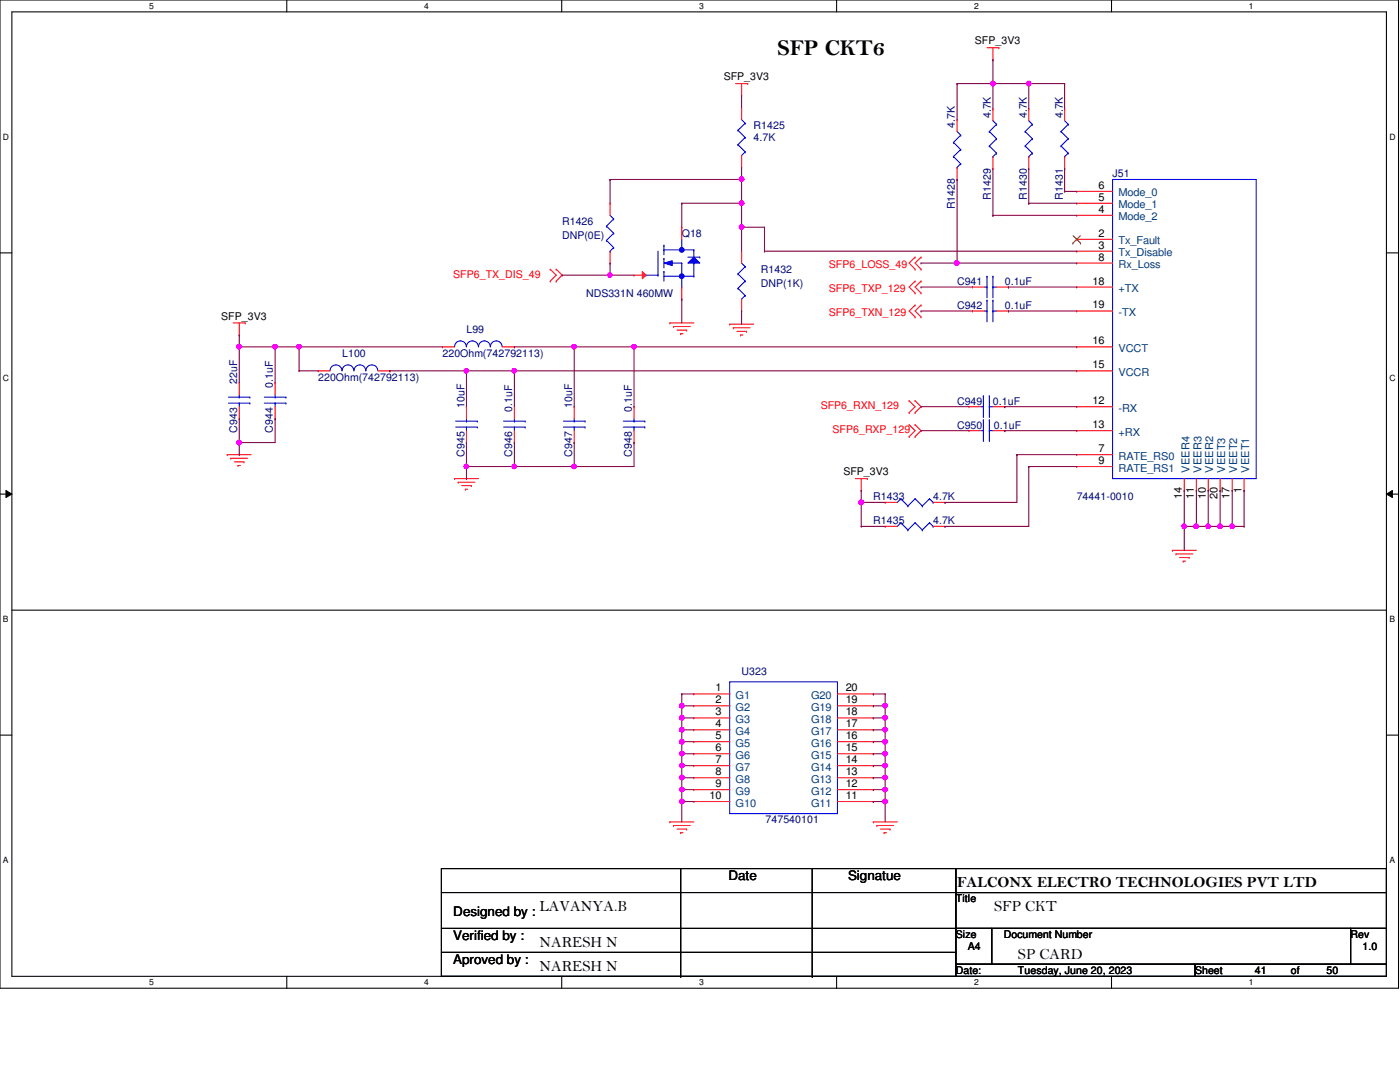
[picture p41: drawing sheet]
<svg xmlns="http://www.w3.org/2000/svg" width="279mm" height="216mm" viewBox="0 0 279 216" stroke-linecap="round" stroke-linejoin="round" font-family="sans-serif">
<defs><g id="words">
<text font-size="4.5" x="155.2" y="11">SFP CKT6</text>
<g font-size="3.1">
<text x="191" y="177">FALCONX ELECTRO TECHNOLOGIES PVT LTD</text>
<text x="107.7" y="181.7">LAVANYA.B</text>
<text x="198.4" y="181.7">SFP CKT</text>
<text x="107.7" y="188.9">NARESH N</text>
<text x="203.2" y="191.3">SP CARD</text>
<text x="107.7" y="193.7">NARESH N</text>
</g>
<g font-size="2.6">
<text x="145.4" y="175.7">Date</text>
<text x="169.2" y="175.7">Signatue</text>
<text x="90.5" y="182.8">Designed by :</text>
<text x="90.5" y="187.6">Verified by :</text>
<text x="90.5" y="192.4">Aproved by :</text>
</g>
<g font-size="2.2">
<text x="219.2" y="37.7">6</text>
<text x="219.2" y="40">5</text>
<text x="219.2" y="42.5">4</text>
<text x="219.2" y="47.2">2</text>
<text x="219.2" y="52">8</text>
<text x="219.2" y="49.6">3</text>
<text x="218" y="56.8">18</text>
<text x="218" y="61.6">19</text>
<text x="218" y="68.7">16</text>
<text x="218" y="73.5">15</text>
<text x="218" y="80.6">12</text>
<text x="218" y="85.4">13</text>
<text x="219.2" y="90.2">7</text>
<text x="219.2" y="92.6">9</text>
<text x="235.8" y="99.6" transform="rotate(-90 235.8 99.6)">14</text>
<text x="238.3" y="99.6" transform="rotate(-90 238.3 99.6)">11</text>
<text x="240.6" y="99.6" transform="rotate(-90 240.6 99.6)">10</text>
<text x="243" y="99.6" transform="rotate(-90 243 99.6)">20</text>
<text x="245.4" y="99.6" transform="rotate(-90 245.4 99.6)">17</text>
<text x="247.8" y="98.4" transform="rotate(-90 247.8 98.4)">1</text>
<text x="142.8" y="138">1</text>
<text x="168.8" y="138">20</text>
<text x="142.8" y="140.3">2</text>
<text x="142.8" y="142.7">3</text>
<text x="168.8" y="140.3">19</text>
<text x="168.8" y="142.7">18</text>
<text x="142.8" y="145.1">4</text>
<text x="142.8" y="147.5">5</text>
<text x="142.8" y="149.9">6</text>
<text x="168.8" y="145.1">17</text>
<text x="168.8" y="147.5">16</text>
<text x="168.8" y="149.9">15</text>
<text x="142.8" y="152.3">7</text>
<text x="142.8" y="154.7">8</text>
<text x="168.8" y="152.3">14</text>
<text x="168.8" y="154.7">13</text>
<text x="141.6" y="159.4">10</text>
<text x="142.8" y="157.1">9</text>
<text x="168.8" y="159.4">11</text>
<text x="168.8" y="157.1">12</text>
</g>
<g font-size="2.2" fill="#004080">
<text x="223.2" y="39.2">Mode_0</text>
<text x="223.2" y="41.6">Mode_1</text>
<text x="223.2" y="44">Mode_2</text>
<text x="223.2" y="53.5">Rx_Loss</text>
<text x="223.2" y="51.1">Tx_Disable</text>
<text x="223.2" y="48.8">Tx_Fault</text>
<text x="223.2" y="58.3">+TX</text>
<text x="223.2" y="63.1">-TX</text>
<text x="223.2" y="70.2">VCCT</text>
<text x="223.2" y="75">VCCR</text>
<text x="223.2" y="82.2">-RX</text>
<text x="223.2" y="87">+RX</text>
<text x="223.2" y="91.7">RATE_RS0</text>
<text x="223.2" y="94.1">RATE_RS1</text>
<text x="237.4" y="94.3" transform="rotate(-90 237.4 94.3)">VEER4</text>
<text x="239.8" y="94.3" transform="rotate(-90 239.8 94.3)">VEER3</text>
<text x="242.1" y="94.3" transform="rotate(-90 242.1 94.3)">VEER2</text>
<text x="244.5" y="94.3" transform="rotate(-90 244.5 94.3)">VEET3</text>
<text x="246.9" y="94.3" transform="rotate(-90 246.9 94.3)">VEET2</text>
<text x="249.3" y="94.3" transform="rotate(-90 249.3 94.3)">VEET1</text>
<text x="146.8" y="139.5">G1</text>
<text x="146.8" y="141.9">G2</text>
<text x="161.9" y="139.5">G20</text>
<text x="161.9" y="141.9">G19</text>
<text x="146.8" y="146.6">G4</text>
<text x="146.8" y="144.3">G3</text>
<text x="146.8" y="149">G5</text>
<text x="161.9" y="144.3">G18</text>
<text x="161.9" y="146.6">G17</text>
<text x="161.9" y="149">G16</text>
<text x="146.8" y="151.4">G6</text>
<text x="146.8" y="153.8">G7</text>
<text x="161.9" y="151.4">G15</text>
<text x="161.9" y="153.8">G14</text>
<text x="146.8" y="156.2">G8</text>
<text x="146.8" y="158.6">G9</text>
<text x="146.8" y="161">G10</text>
<text x="161.9" y="161">G11</text>
<text x="161.9" y="158.6">G12</text>
<text x="161.9" y="156.2">G13</text>
</g>
<g font-size="2.1">
<text x="194.6" y="8.8">SFP_3V3</text>
<text x="144.4" y="16">SFP_3V3</text>
<text x="44.2" y="63.8">SFP_3V3</text>
<text x="168.3" y="94.8">SFP_3V3</text>
<text x="190.8" y="180">Title</text>
<text x="190.8" y="187.2">Size</text>
<text x="193.1" y="189.6">A4</text>
<text x="200.3" y="187.2">Document Number</text>
<text x="269.5" y="187.2">Rev</text>
<text x="271.9" y="189.6">1.0</text>
<text x="190.8" y="194.4">Date:</text>
<text x="203.2" y="194.4">Tuesday, June 20, 2023</text>
<text x="238.5" y="194.4">Sheet</text>
<text x="250.4" y="194.4">41</text>
<text x="257.6" y="194.4">of</text>
<text x="264.8" y="194.4">50</text>
</g>
<g font-size="2.1" fill="#000080">
<text x="197.7" y="23.6" transform="rotate(-90 197.7 23.6)">4.7K</text>
<text x="204.9" y="23.6" transform="rotate(-90 204.9 23.6)">4.7K</text>
<text x="212.1" y="23.6" transform="rotate(-90 212.1 23.6)">4.7K</text>
<text x="150.4" y="25.8">R1425</text>
<text x="150.4" y="28.2">4.7K</text>
<text x="190.6" y="25.5" transform="rotate(-90 190.6 25.5)">4.7K</text>
<text x="222" y="35.3">J51</text>
<text x="190.6" y="41.8" transform="rotate(-90 190.6 41.8)">R1428</text>
<text x="197.7" y="39.8" transform="rotate(-90 197.7 39.8)">R1429</text>
<text x="204.9" y="39.8" transform="rotate(-90 204.9 39.8)">R1430</text>
<text x="212.1" y="39.8" transform="rotate(-90 212.1 39.8)">R1431</text>
<text x="112.2" y="44.9">R1426</text>
<text x="112.2" y="47.8">DNP(0E)</text>
<text x="136.1" y="47.3">Q18</text>
<text x="117" y="59.2">NDS331N 460MW</text>
<text x="151.8" y="54.4">R1432</text>
<text x="151.8" y="57.3">DNP(1K)</text>
<text x="191" y="56.9">C941</text>
<text x="200.5" y="56.9">0.1uF</text>
<text x="191" y="61.6">C942</text>
<text x="200.5" y="61.6">0.1uF</text>
<text x="68.3" y="71.2">L100</text>
<text x="88.3" y="71.2">220Ohm(742792113)</text>
<text x="93.1" y="66.4">L99</text>
<text x="47.3" y="76.6" transform="rotate(-90 47.3 76.6)">22uF</text>
<text x="54.5" y="77.3" transform="rotate(-90 54.5 77.3)">0.1uF</text>
<text x="63.5" y="75.9">220Ohm(742792113)</text>
<text x="92.7" y="81.4" transform="rotate(-90 92.7 81.4)">10uF</text>
<text x="102.2" y="82.1" transform="rotate(-90 102.2 82.1)">0.1uF</text>
<text x="114.2" y="81.4" transform="rotate(-90 114.2 81.4)">10uF</text>
<text x="126.1" y="82.1" transform="rotate(-90 126.1 82.1)">0.1uF</text>
<text x="191" y="80.7">C949</text>
<text x="198.2" y="80.7">0.1uF</text>
<text x="47.3" y="86.4" transform="rotate(-90 47.3 86.4)">C943</text>
<text x="54.5" y="86.4" transform="rotate(-90 54.5 86.4)">C944</text>
<text x="191" y="85.5">C950</text>
<text x="198.4" y="85.5">0.1uF</text>
<text x="92.7" y="91.2" transform="rotate(-90 92.7 91.2)">C945</text>
<text x="102.2" y="91.2" transform="rotate(-90 102.2 91.2)">C946</text>
<text x="114.2" y="91.2" transform="rotate(-90 114.2 91.2)">C947</text>
<text x="126.1" y="91.2" transform="rotate(-90 126.1 91.2)">C948</text>
<text x="174.3" y="99.8">R1433</text>
<text x="186.2" y="99.8">4.7K</text>
<text x="214.9" y="99.8">74441-0010</text>
<text x="174.3" y="104.6">R1435</text>
<text x="186.2" y="104.6">4.7K</text>
<text x="148" y="134.7">U323</text>
<text x="152.8" y="164.3">747540101</text>
</g>
<g font-size="2.1" fill="#f00">
<text x="165.4" y="53.5">SFP6_LOSS_49</text>
<text x="90.5" y="55.4">SFP6_TX_DIS_49</text>
<text x="165.4" y="58.3">SFP6_TXP_129</text>
<text x="165.4" y="63">SFP6_TXN_129</text>
<text x="163.8" y="81.7">SFP6_RXN_129</text>
<text x="166.2" y="86.4">SFP6_RXP_129</text>
</g>
<g font-size="1.7">
<text x="29.8" y="1.8">5</text>
<text x="84.7" y="1.8">4</text>
<text x="139.5" y="1.8">3</text>
<text x="194.4" y="1.8">2</text>
<text x="249.3" y="1.8">1</text>
<text x=".6" y="27.9">D</text>
<text x="277.3" y="27.9">D</text>
<text x=".6" y="76">C</text>
<text x="277.3" y="76">C</text>
<text x=".6" y="124.2">B</text>
<text x="277.3" y="124.2">B</text>
<text x=".6" y="172.3">A</text>
<text x="277.3" y="172.3">A</text>
<text x="29.8" y="196.6">5</text>
<text x="84.7" y="196.6">4</text>
<text x="139.5" y="196.6">3</text>
<text x="194.4" y="196.6">2</text>
<text x="249.3" y="196.6">1</text>
</g>
</g></defs>
<path d="M0 0h279.1v197.2h-279.1zM2.4 2.4h274.3v192.4h-274.3z" fill="none" stroke="#000" stroke-width=".21"/>
<g fill="#fff">
<path d="M29.8 .3h.9v1.9h-.9z"/>
<path d="M29.8 195.1h.9v1.9h-.9z"/>
</g>
<path d="M57.2 0v2.4M57.2 194.8v2.4" fill="none" stroke="#000" stroke-width=".21"/>
<g fill="#fff">
<path d="M84.7 .3h.9v1.9h-.9z"/>
<path d="M84.7 195.1h.9v1.9h-.9z"/>
</g>
<path d="M112.1 0v2.4M112.1 194.8v2.4" fill="none" stroke="#000" stroke-width=".21"/>
<g fill="#fff">
<path d="M139.5 .3h1v1.9h-1z"/>
<path d="M139.5 195.1h1v1.9h-1z"/>
</g>
<path d="M167 0v2.4M167 194.8v2.4" fill="none" stroke="#000" stroke-width=".21"/>
<g fill="#fff">
<path d="M194.4 .3h.9v1.9h-.9z"/>
<path d="M194.4 195.1h.9v1.9h-.9z"/>
</g>
<path d="M221.8 0v2.4M221.8 194.8v2.4" fill="none" stroke="#000" stroke-width=".21"/>
<g fill="#fff">
<path d="M249.3 .3h.9v1.9h-.9z"/>
<path d="M249.3 195.1h.9v1.9h-.9z"/>
<path d="M.6 26.4h1.2v1.9h-1.2z"/>
<path d="M277.3 26.4h1.2v1.9h-1.2z"/>
<path d="M.6 74.5h1.2v1.9h-1.2z"/>
<path d="M277.3 74.5h1.2v1.9h-1.2z"/>
</g>
<path d="M0 50.5h2.4M276.7 50.5h2.4" fill="none" stroke="#000" stroke-width=".21"/>
<g fill="#fff">
<path d="M.6 122.6h1.1v1.9h-1.1z"/>
<path d="M277.3 122.6h1.1v1.9h-1.1z"/>
</g>
<path d="M0 98.6h2.4M276.7 98.6h2.4" fill="none" stroke="#000" stroke-width=".21"/>
<path d="M1.2 97.9l1.2 .7-1.2 .7zM276.7 98.6l1.2-.7v1.4z" fill="#000"/>
<path d="M1.2 97.9l1.2 .7-1.2 .7zM276.7 98.6l1.2-.7v1.4z" fill="none" stroke="#000" stroke-width=".2"/>
<g fill="#fff">
<path d="M.6 170.7h1.1v1.9h-1.1z"/>
<path d="M277.3 170.7h1.1v1.9h-1.1z"/>
</g>
<g fill="none" stroke="#000" stroke-width=".21">
<path d="M2.4 121.8h274.3M276.7 121.8h.1M0 146.7h2.4M276.7 146.7h2.4M88.1 173.3h102.7v21.5h-102.7zM88.1 178.1h102.7M135.8 173.3v21.5M162.1 173.3v21.5M190.8 173.3h85.9v4.8h-85.9zM190.8 178.1h85.9v7.2h-85.9zM190.8 178.1h.1M88.1 185.3h102.7"/>
<path d="M88.1 190h102.7M135.8 194.8h.1M162.1 194.8h.1M190.8 185.3h7.1v7.1h-7.1zM190.8 192.4h47.7v2.4h-47.7zM190.8 185.3h.1M190.8 190h.1M197.9 185.3h71.6v7.1h-71.6zM238.5 192.4h38.2v2.4h-38.2zM269.5 185.3h7.2v7.1h-7.2z"/>
</g>
<g fill="none" stroke="#f00" stroke-width=".21">
<path d="M146.8 16.7h2.4M148 19.1h.1M148 16.7v2.4M149.2 16.7h.1M197 9.5h2.3M198.2 11.9h.1M198.2 9.5v2.4M199.3 9.5h.1M109.8 53.7h.1M109.8 56.1h.1M109.8 53.7l1.2 1.2-1.2 1.2M111 56.1h.1"/>
<path d="M111 53.7h.1M111 53.7l1.2 1.2-1.2 1.2M148 50.1h.1M148 50.1v2.4M148 59.7v2.4M182.6 51.3h.1M182.6 53.7h.1M182.6 56.1h.1M182.6 58.5h.1M182.6 51.3l-1.2 1.2 1.2 1.2M182.6 56.1l-1.2 1.2 1.2 1.2M183.8 51.3h.1"/>
<path d="M183.8 53.7h.1M183.8 56.1h.1M183.8 58.5h.1M183.8 51.3l-1.2 1.2 1.2 1.2M183.8 56.1l-1.2 1.2 1.2 1.2M46.5 64.4h2.4M47.8 66.8h.1M47.8 64.4v2.4M48.9 64.4h.1M54.9 76.4h.1M54.9 76.4v2.4M133.7 64.4h.1"/>
<path d="M133.7 64.4h4.8M134.4 65.2h.1M134.4 65.2h3.4M135.1 65.9h1.9M135.8 66.6h.1M135.8 66.6h.5M137 65.9h.1M145.6 64.7h.1M145.6 64.7h4.8M146.3 65.4h.1M146.3 65.4h3.4M147.1 66.1h1.9"/>
<path d="M147.8 66.8h.1M147.8 66.8h.5M148 62.1h.1M149 66.1h.1M181.4 80h.1M181.4 80l1.2 1.2-1.2 1.1M182.6 60.9h.1M182.6 63.2h.1M182.6 80h.1M182.6 60.9l-1.2 1.2 1.2 1.1M182.6 80l1.2 1.2-1.2 1.1M183.8 60.9h.1"/>
<path d="M183.8 63.2h.1M183.8 60.9l-1.2 1.2 1.2 1.1M45.3 90.7h.1M45.3 90.7h4.8M46.1 91.4h.1M46.1 91.4h3.3M46.8 92.2h1.9M47.5 92.9h.1M47.5 92.9h.5M48.7 92.2h.1M54.9 83.6h.1M54.9 81.2v2.4"/>
<path d="M90.7 95.5h.1M90.7 95.5h4.8M91.4 96.2h.1M91.4 96.2h3.4M92.2 96.9h1.9M92.9 97.6h.1M92.9 97.6h.4M94.1 96.9h.1M170.7 95.5h2.4M171.9 97.9h.1M171.9 95.5v2.4M173.1 95.5h.1"/>
<path d="M181.4 82.3h.1M181.4 84.8h.1M181.4 87.1h.1M181.4 84.8l1.2 1.1-1.2 1.2M182.6 82.3h.1M182.6 87.1h.1M182.6 84.8h.1M182.6 84.8l1.2 1.1-1.2 1.2M234 109.8h.1M234 109.8h4.8M234.7 110.5h.1M234.7 110.5h3.3"/>
<path d="M235.4 111.3h1.9M236.1 112h.1M236.1 112h.5M237.3 111.3h.1M133.7 164h.1M133.7 164h4.8M134.4 164.7h.1M134.4 164.7h3.4M135.1 165.4h1.9M135.8 166.2h.1M135.8 166.2h.5M137 165.4h.1"/>
<path d="M174.3 164h.1M174.3 164h4.8M175 164.7h.1M175 164.7h3.4M175.7 165.4h1.9M176.4 166.2h.1M176.4 166.2h.5M177.6 165.4h.1"/>
</g>
<g fill="none" stroke="#00f" stroke-width=".21">
<path d="M147.3 54.7h.1M147.3 57.5h.1M147.3 54.7l1.4 1.4M147.3 57.5l1.4 1.5M148 59.7h.1M148 52.5l.7 .7M148.7 53.2h.1M148.7 56.1h.1M148.7 59h.1M148.7 53.2l-1.4 1.5M148.7 56.1l-1.4 1.4M148.7 59l-.7 .7"/>
<path d="M52.7 79.2h4.4M54.9 79.2h.1M54.9 78.8v.4M57.1 79.2h.1M52.7 80.4h4.4M54.9 80.4h.1M54.9 80.4v.8M57.1 80.4h.1"/>
</g>
<path d="M138.5 51.3l1.2 1.2h-2.4z" fill="#00f"/>
<g fill="none" stroke="#00f" stroke-width=".21">
<path d="M128.9 54.9h.1M128.9 54.9h2.4M131.3 54.9h.1M131.3 50.1v4.8M132.5 54.2h.1M132.5 51.6h.1M132.5 48.9h.1M132.5 49.9h.1M132.5 48.9v1.9M132.5 51.6v1.9M132.5 54.2v1.9M132.5 55.1h6"/>
<path d="M132.5 49.9h6M133.7 52.5h2.4M136.1 49.9h.1M136.1 52.5h.1M136.1 57.3h.1M136.1 47.8v2.1M136.1 52.5v4.8M137.3 51.3h2.4M138.5 51.3l1.2 1.2h-2.4zM138.5 55.1h.1M138.5 52.5h.1M138.5 49.9h.1"/>
<path d="M138.5 49.9v1.4M138.5 52.5v2.6M139.7 51.3h.1"/>
</g>
<path d="M132.5 52.5l1.7-.5v1z" fill="#00f"/>
<path d="M132.5 52.5l1.7-.5v1z" fill="none" stroke="#00f" stroke-width=".21"/>
<circle cx="136.1" cy="49.9" r=".47" fill="#00f"/>
<circle cx="136.1" cy="49.9" r=".47" fill="none" stroke="#00f" stroke-width=".21"/>
<circle cx="136.1" cy="55.1" r=".47" fill="#00f"/>
<circle cx="136.1" cy="55.1" r=".47" fill="none" stroke="#00f" stroke-width=".21"/>
<path d="M136.1 45.3h.1M136.1 45.3v2.5" fill="none" stroke="#f00" stroke-width=".21"/>
<path d="M128.2 54.2l.7 .7-.7 .7z" fill="#f00"/>
<g fill="none" stroke="#f00" stroke-width=".21">
<path d="M148 21.5h.1M148 33.4h.1M148 21.5v2.4M148 31v2.4M191 23.9h.1M191 35.8h.1M191 23.9v2.3M191 33.4v2.4M198.2 21.7h.1M198.2 33.7h.1M198.2 21.7v2.4M198.2 31.2v2.5"/>
<path d="M205.3 21.7h.1M205.3 33.7h.1M205.3 21.7v2.4M205.3 31.2v2.5M212.5 21.7h.1M212.5 33.7h.1M212.5 21.7v2.4M212.5 31.2v2.5M214.9 38.2h.1M214.9 38.2h7.1M121.8 40.6h.1M121.8 52.5h.1"/>
<path d="M121.8 40.6v2.4M121.8 50.1v2.4M126.5 54.9h.1M126.5 54.9h2.4M128.2 54.2l.7 .7-.7 .7zM136.1 59.7h.1M136.1 57.3v2.4M194.1 57.3h.1M194.1 57.3h2.4M198.9 57.3h2.4M201.3 57.3h.1M214.9 52.5h.1"/>
<path d="M214.9 40.6h.1M214.9 43h.1M214.9 50.1h.1M214.9 47.8h.1M214.9 57.3h.1M214.9 57.3h7.1M214.9 52.5h7.1M214.9 40.6h7.1M214.9 43h7.1M214.9 50.1h7.1M214.9 47.8h7.1M47.8 76.4h.1"/>
<path d="M47.8 76.4v2.4M63.5 74h.1M63.5 74h2.4M75.4 74h2.4M77.8 74h.1M88.3 69.2h.1M88.3 69.2h2.4M100.2 69.2h2.5M102.7 69.2h.1M194.1 62.1h.1M194.1 62.1h2.4M198.9 62.1h2.4"/>
<path d="M201.3 62.1h.1M214.9 74h.1M214.9 69.2h.1M214.9 62.1h.1M214.9 62.1h7.1M214.9 74h7.1M214.9 69.2h7.1M47.8 83.6h.1M47.8 81.2v2.4M93.1 81.2h.1M93.1 88.3h.1M93.1 81.2v2.4"/>
<path d="M93.1 85.9v2.4M102.7 81.2h.1M102.7 88.3h.1M102.7 81.2v2.4M102.7 85.9v2.4M114.6 81.2h.1M114.6 88.3h.1M114.6 81.2v2.4M114.6 85.9v2.4M126.5 81.2h.1M126.5 88.3h.1M126.5 81.2v2.4"/>
<path d="M126.5 85.9v2.4M193.4 81.2h.1M193.4 85.9h.1M193.4 81.2h2.3M193.4 85.9h2.3M198.2 81.2h2.3M198.2 85.9h2.3M200.5 81.2h.1M200.5 85.9h.1M214.9 81.2h.1M214.9 85.9h.1M214.9 90.7h.1"/>
<path d="M214.9 93.1h.1M214.9 81.2h7.1M214.9 85.9h7.1M214.9 90.7h7.1M214.9 93.1h7.1M236.3 97.9h.1M236.3 95.5v2.4M238.8 97.9h.1M238.8 95.5v2.4M241.1 97.9h.1M241.1 95.5v2.4M243.5 97.9h.1"/>
<path d="M243.5 95.5v2.4M245.9 97.9h.1M245.9 95.5v2.4M248.3 97.9h.1M248.3 95.5v2.4M176.7 105h.1M176.7 100.2h.1M176.7 105h2.4M176.7 100.2h2.4M186.2 105h2.4M186.2 100.2h2.4M188.6 105h.1"/>
<path d="M188.6 100.2h.1M138.5 138.5h.1M138.5 138.5h7.1M167.1 138.5h7.2M174.3 138.5h.1M138.5 145.6h.1M138.5 140.8h.1M138.5 143.3h.1M138.5 148h.1M138.5 150.4h.1M138.5 152.8h.1M138.5 155.2h.1"/>
<path d="M138.5 157.6h.1M138.5 159.9h.1M138.5 145.6h7.1M138.5 140.8h7.1M138.5 143.3h7.1M138.5 148h7.1M138.5 150.4h7.1M138.5 152.8h7.1M138.5 155.2h7.1M138.5 157.6h7.1M138.5 159.9h7.1M167.1 145.6h7.2"/>
<path d="M167.1 140.8h7.2M167.1 143.3h7.2M167.1 148h7.2M167.1 150.4h7.2M167.1 152.8h7.2M167.1 155.2h7.2M167.1 157.6h7.2M167.1 159.9h7.2M174.3 159.9h.1M174.3 157.6h.1M174.3 140.8h.1M174.3 143.3h.1"/>
<path d="M174.3 145.6h.1M174.3 148h.1M174.3 150.4h.1M174.3 152.8h.1M174.3 155.2h.1"/>
</g>
<g fill="none" stroke="#00f" stroke-width=".21">
<path d="M147.3 26h.1M147.3 28.9h.1M147.3 26l1.4 1.4M147.3 28.9l1.4 1.4M148 31h.1M148 23.9l.7 .7M148.7 24.6h.1M148.7 27.4h.1M148.7 30.3h.1M148.7 24.6l-1.4 1.4M148.7 27.4l-1.4 1.5M148.7 30.3l-.7 .7"/>
<path d="M190.3 28.4h.1M190.3 31.2h.1M190.3 28.4l1.4 1.4M190.3 31.2l1.4 1.5M191 33.4h.1M191 26.2l.7 .8M191.7 27h.1M191.7 29.8h.1M191.7 32.7h.1M191.7 27l-1.4 1.4M191.7 29.8l-1.4 1.4M191.7 32.7l-.7 .7"/>
<path d="M197.4 26.2h.1M197.4 29.1h.1M197.4 26.2l1.5 1.5M197.4 29.1l1.5 1.5M198.2 31.2h.1M198.2 24.1l.7 .7M198.9 24.8h.1M198.9 27.7h.1M198.9 30.6h.1M198.9 24.8l-1.5 1.4M198.9 27.7l-1.5 1.4M198.9 30.6l-.7 .6"/>
<path d="M204.6 26.2h.1M204.6 29.1h.1M204.6 26.2l1.4 1.5M204.6 29.1l1.4 1.5M205.3 31.2h.1M205.3 24.1l.7 .7M206 24.8h.1M206 27.7h.1M206 30.6h.1M206 24.8l-1.4 1.4M206 27.7l-1.4 1.4M206 30.6l-.7 .6"/>
<path d="M211.8 26.2h.1M211.8 29.1h.1M211.8 26.2l1.4 1.5M211.8 29.1l1.4 1.5M212.5 31.2h.1M212.5 24.1l.7 .7M213.2 24.8h.1M213.2 27.7h.1M213.2 30.6h.1M213.2 24.8l-1.4 1.4M213.2 27.7l-1.4 1.4M213.2 30.6l-.7 .6"/>
<path d="M222 35.8h28.7v59.7h-28.7zM121 45.1h.1M121 48h.1M121 45.1l1.5 1.4M121 48l1.5 1.4M121.8 50.1h.1M121.8 43l.7 .7M122.5 43.7h.1M122.5 46.5h.1M122.5 49.4h.1M122.5 43.7l-1.5 1.4M122.5 46.5l-1.5 1.5"/>
<path d="M122.5 49.4l-.7 .7M196.5 57.3h.5M197 57.3h.1M197 55.1h.1M197 59.9h.1M197 55.1v4.3M197 59.9v4.3M198.2 55.1h.1M198.2 57.3h.1M198.2 59.9h.1M198.2 57.3h.7M198.2 55.1v4.3"/>
<path d="M198.2 59.9v4.3M45.6 79.2h4.3M47.8 79.2h.1M47.8 78.8v.4M49.9 79.2h.1M65.9 74a1.19 1.19 0 0 1 1.2-1.2 1.19 1.19 0 0 1 1.1 1.2M68.3 74a1.16 1.16 0 0 1 1.1-1.2 1.16 1.16 0 0 1 1.2 1.2M70.7 74a1.16 1.16 0 0 1 1.1-1.2 1.16 1.16 0 0 1 1.2 1.2M73 74a1.19 1.19 0 0 1 1.2-1.2 1.19 1.19 0 0 1 1.2 1.2M90.7 69.2a1.16 1.16 0 0 1 1.2-1.2 1.16 1.16 0 0 1 1.1 1.2M93.1 69.2a1.19 1.19 0 0 1 1.2-1.2 1.19 1.19 0 0 1 1.2 1.2M95.5 69.2a1.16 1.16 0 0 1 1.2-1.2 1.16 1.16 0 0 1 1.1 1.2"/>
<path d="M97.9 69.2a1.16 1.16 0 0 1 1.1-1.2 1.16 1.16 0 0 1 1.2 1.2M196.3 79h.1M196.3 79v4.3M196.5 62.1h.5M197 62.1h.1M197.4 79h.1M197.4 79v4.3M198.2 62.1h.1M198.2 62.1h.7M45.6 80.4h4.3M47.8 80.4h.1M47.8 80.4v.8"/>
<path d="M49.9 80.4h.1M90.9 85.2h4.3M90.9 84h4.3M93.1 84h.1M93.1 85.2h.1M93.1 83.6v.4M93.1 85.2v.7M95.2 85.2h.1M95.2 84h.1M100.5 85.2h4.3M100.5 84h4.3M102.7 84h.1"/>
<path d="M102.7 85.2h.1M102.7 83.6v.4M102.7 85.2v.7M104.8 85.2h.1M104.8 84h.1M112.4 85.2h4.4M112.4 84h4.4M114.6 84h.1M114.6 85.2h.1M114.6 83.6v.4M114.6 85.2v.7M116.8 85.2h.1"/>
<path d="M116.8 84h.1M124.4 85.2h4.3M124.4 84h4.3M126.5 84h.1M126.5 85.2h.1M126.5 83.6v.4M126.5 85.2v.7M128.7 85.2h.1M128.7 84h.1M179.8 99.5h.1M179.8 99.5l-.7 .7M179.8 99.5l1.4 1.5"/>
<path d="M182.6 99.5h.1M182.6 99.5l-1.4 1.5M182.6 99.5l1.5 1.5M185.5 99.5h.1M185.5 99.5l-1.4 1.5M185.5 99.5l.7 .7M195.7 81.2h.6M195.7 85.9h.6M196.3 81.2h.1M196.3 85.9h.1M196.3 83.8h.1M196.3 83.8v4.3"/>
<path d="M197.4 81.2h.1M197.4 83.8h.1M197.4 85.9h.1M197.4 81.2h.8M197.4 83.8v4.3M197.4 85.9h.8M179.8 104.3h.1M179.8 104.3l-.7 .7M179.8 104.3l1.4 1.4M181.2 105.7h.1M181.2 101h.1M182.6 104.3h.1"/>
<path d="M182.6 104.3l-1.4 1.4M182.6 104.3l1.5 1.4M184.1 105.7h.1M184.1 101h.1M185.5 104.3h.1M185.5 104.3l-1.4 1.4M185.5 104.3l.7 .7M186.2 105h.1M186.2 100.2h.1M145.6 136.1h21.5v26.2h-21.5z"/>
</g>
<path d="M214.1 48.5h.1M214.2 47l1.4 1.5M215.6 47l-1.5 1.5M215.6 48.5h.1" fill="none" stroke="#804000" stroke-width=".2"/>
<path d="M148 19.1h.1M148 19.1v2.4M191 16.7h.1M191 16.7v7.2M191 16.7h21.5M198.2 16.7h.1M198.2 16.7v5M205.3 16.7h.1" fill="none" stroke="#800040" stroke-width=".21"/>
<circle cx="205.3" cy="16.7" r=".46" fill="#f0f"/>
<circle cx="205.3" cy="16.7" r=".46" fill="none" stroke="#f0f" stroke-width=".21"/>
<path d="M205.3 16.7h.1M205.3 16.7v5M212.5 16.7h.1M212.5 16.7v5M148 33.4h.1M148 33.4v2.4M136.1 40.6h.1M136.1 40.6v4.7M136.1 40.6h11.9" fill="none" stroke="#800040" stroke-width=".21"/>
<circle cx="148" cy="40.6" r=".47" fill="#f0f"/>
<circle cx="148" cy="40.6" r=".47" fill="none" stroke="#f0f" stroke-width=".21"/>
<path d="M148 40.6h.1M148 40.6v4.7" fill="none" stroke="#800040" stroke-width=".21"/>
<circle cx="148" cy="45.3" r=".46" fill="#f0f"/>
<circle cx="148" cy="45.3" r=".46" fill="none" stroke="#f0f" stroke-width=".21"/>
<path d="M191 35.8h.1M191 35.8v16.7" fill="none" stroke="#800040" stroke-width=".21"/>
<circle cx="191" cy="52.5" r=".47" fill="#f0f"/>
<circle cx="191" cy="52.5" r=".47" fill="none" stroke="#f0f" stroke-width=".21"/>
<g fill="none" stroke="#800040" stroke-width=".21">
<path d="M212.5 33.7h.1M212.5 38.2h.1M212.5 33.7v4.5M212.5 38.2h2.4M136.1 59.7h.1M136.1 59.7v4.7M148 45.3h.1M148 45.3h4.6M148 45.3v4.8M152.6 45.3h.1M152.6 50.1h.1M152.6 45.3v4.8"/>
<path d="M152.6 50.1h62.3M183.8 52.5h.1M183.8 57.3h.1M183.8 52.5h31.1M183.8 57.3h10.3M191 52.5h.1M201.3 57.3h.1M201.3 57.3h13.6M47.8 69.2h.1M47.8 69.2h7.1M47.8 69.2v7.2M148 62.1h.1"/>
<path d="M148 62.1v2.6M183.8 62.1h.1M183.8 62.1h10.3M201.3 62.1h.1M201.3 62.1h13.6"/>
</g>
<circle cx="47.7" cy="69.2" r=".46" fill="#f0f"/>
<circle cx="47.7" cy="69.2" r=".46" fill="none" stroke="#f0f" stroke-width=".21"/>
<path d="M54.9 69.2h.1M54.9 69.2v7.2" fill="none" stroke="#800040" stroke-width=".21"/>
<circle cx="54.9" cy="69.2" r=".45" fill="#f0f"/>
<circle cx="54.9" cy="69.2" r=".45" fill="none" stroke="#f0f" stroke-width=".21"/>
<path d="M54.9 69.2h.1M54.9 69.2h33.4M59.7 69.2h.1" fill="none" stroke="#800040" stroke-width=".21"/>
<circle cx="59.7" cy="69.2" r=".46" fill="#f0f"/>
<circle cx="59.7" cy="69.2" r=".46" fill="none" stroke="#f0f" stroke-width=".21"/>
<path d="M59.7 69.2h.1M59.7 69.2v4.8M102.7 69.2h.1M102.7 69.2h11.9" fill="none" stroke="#800040" stroke-width=".21"/>
<circle cx="114.6" cy="69.2" r=".45" fill="#f0f"/>
<circle cx="114.6" cy="69.2" r=".45" fill="none" stroke="#f0f" stroke-width=".21"/>
<path d="M114.6 69.2h.1M114.6 69.2h100.3M114.6 69.2v12M126.5 69.2h.1M126.5 69.2v12" fill="none" stroke="#800040" stroke-width=".21"/>
<circle cx="126.5" cy="69.2" r=".45" fill="#f0f"/>
<circle cx="126.5" cy="69.2" r=".45" fill="none" stroke="#f0f" stroke-width=".21"/>
<path d="M59.7 74h.1M59.7 74h3.8M77.8 74h.1M77.8 74h15.3M93.1 74h.1M93.1 74v7.2" fill="none" stroke="#800040" stroke-width=".21"/>
<circle cx="93.1" cy="74" r=".45" fill="#f0f"/>
<circle cx="93.1" cy="74" r=".45" fill="none" stroke="#f0f" stroke-width=".21"/>
<path d="M93.1 74h.1M93.1 74h121.8M102.7 74h.1M102.7 74v7.2" fill="none" stroke="#800040" stroke-width=".21"/>
<circle cx="102.6" cy="74" r=".45" fill="#f0f"/>
<circle cx="102.6" cy="74" r=".45" fill="none" stroke="#f0f" stroke-width=".21"/>
<path d="M47.8 83.6h.1M47.8 90.7h.1M47.8 83.6v7.1M54.9 83.6h.1M54.9 83.6v4.7" fill="none" stroke="#800040" stroke-width=".21"/>
<circle cx="47.7" cy="88.3" r=".47" fill="#f0f"/>
<circle cx="47.7" cy="88.3" r=".47" fill="none" stroke="#f0f" stroke-width=".21"/>
<path d="M47.8 88.3h.1M47.8 88.3h7.1M93.1 88.3h.1M93.1 88.3v4.8M183.8 81.2h.1M183.8 81.2h9.6M200.5 81.2h.1M200.5 81.2h14.4" fill="none" stroke="#800040" stroke-width=".21"/>
<circle cx="93.1" cy="93.1" r=".45" fill="#f0f"/>
<circle cx="93.1" cy="93.1" r=".45" fill="none" stroke="#f0f" stroke-width=".21"/>
<path d="M93.1 93.1h.1M93.1 95.5h.1M93.1 93.1v2.4M102.7 88.3h.1M102.7 93.1h.1M102.7 88.3v4.8M114.6 88.3h.1M114.6 88.3v4.8h-21.5M126.5 88.3h.1M126.5 88.3v4.8" fill="none" stroke="#800040" stroke-width=".21"/>
<circle cx="114.6" cy="93.1" r=".45" fill="#f0f"/>
<circle cx="114.6" cy="93.1" r=".45" fill="none" stroke="#f0f" stroke-width=".21"/>
<circle cx="102.6" cy="93.1" r=".45" fill="#f0f"/>
<circle cx="102.6" cy="93.1" r=".45" fill="none" stroke="#f0f" stroke-width=".21"/>
<g fill="none" stroke="#800040" stroke-width=".21">
<path d="M114.6 93.1h.1M114.6 93.1h11.9M171.9 97.9h.1M171.9 97.9v2.3M183.8 85.9h.1M183.8 85.9h9.6M200.5 85.9h.1M200.5 85.9h14.4M202.9 90.7h.1M202.9 90.7h12M202.9 90.7v9.5M236.3 97.9h.1"/>
<path d="M236.3 97.9v7.1"/>
</g>
<circle cx="236.3" cy="105" r=".45" fill="#f0f"/>
<circle cx="236.3" cy="105" r=".45" fill="none" stroke="#f0f" stroke-width=".21"/>
<path d="M238.8 97.9h.1M238.8 97.9v7.1" fill="none" stroke="#800040" stroke-width=".21"/>
<circle cx="238.7" cy="105" r=".46" fill="#f0f"/>
<circle cx="238.7" cy="105" r=".46" fill="none" stroke="#f0f" stroke-width=".21"/>
<path d="M243.5 97.9h.1M243.5 97.9v7.1" fill="none" stroke="#800040" stroke-width=".21"/>
<circle cx="243.5" cy="105" r=".46" fill="#f0f"/>
<circle cx="243.5" cy="105" r=".46" fill="none" stroke="#f0f" stroke-width=".21"/>
<path d="M245.9 97.9h.1M245.9 97.9v7.1" fill="none" stroke="#800040" stroke-width=".21"/>
<circle cx="245.9" cy="105" r=".45" fill="#f0f"/>
<circle cx="245.9" cy="105" r=".45" fill="none" stroke="#f0f" stroke-width=".21"/>
<g fill="none" stroke="#800040" stroke-width=".21">
<path d="M248.3 97.9h.1M248.3 97.9v7.1M171.9 100.2h.1M171.9 100.2h4.8M188.6 100.2h.1M188.6 100.2h14.3M236.3 105h.1M236.3 105h2.5M236.3 105v4.8M238.8 105h.1M243.5 105h4.8M245.9 105h.1"/>
<path d="M248.3 105h.1M136.1 138.5h.1M136.1 138.5h2.4M136.1 138.5v4.8M174.3 138.5h.1M174.3 138.5h2.4M176.7 138.5h.1M176.7 138.5v2.3M136.1 140.8h.1M136.1 140.8h2.4"/>
</g>
<circle cx="136.1" cy="140.8" r=".46" fill="#f0f"/>
<circle cx="136.1" cy="140.8" r=".46" fill="none" stroke="#f0f" stroke-width=".21"/>
<path d="M174.3 140.8h.1M174.3 140.8h2.4" fill="none" stroke="#800040" stroke-width=".21"/>
<circle cx="176.6" cy="140.8" r=".45" fill="#f0f"/>
<circle cx="176.6" cy="140.8" r=".45" fill="none" stroke="#f0f" stroke-width=".21"/>
<path d="M136.1 143.3h.1M136.1 143.3v2.3M136.1 143.3h2.4M176.7 140.8h.1M176.7 140.8v2.5" fill="none" stroke="#800040" stroke-width=".21"/>
<circle cx="136.1" cy="143.2" r=".47" fill="#f0f"/>
<circle cx="136.1" cy="143.2" r=".47" fill="none" stroke="#f0f" stroke-width=".21"/>
<path d="M174.3 143.3h.1M174.3 143.3h2.4" fill="none" stroke="#800040" stroke-width=".21"/>
<circle cx="176.6" cy="143.2" r=".46" fill="#f0f"/>
<circle cx="176.6" cy="143.2" r=".46" fill="none" stroke="#f0f" stroke-width=".21"/>
<path d="M136.1 145.6h.1M136.1 145.6h2.4M176.7 143.3h.1M176.7 143.3v2.3" fill="none" stroke="#800040" stroke-width=".21"/>
<circle cx="136.1" cy="145.6" r=".46" fill="#f0f"/>
<circle cx="136.1" cy="145.6" r=".46" fill="none" stroke="#f0f" stroke-width=".21"/>
<path d="M136.1 145.6h.1M136.1 145.6v2.4M174.3 145.6h.1M174.3 145.6h2.4" fill="none" stroke="#800040" stroke-width=".21"/>
<circle cx="176.6" cy="145.6" r=".45" fill="#f0f"/>
<circle cx="176.6" cy="145.6" r=".45" fill="none" stroke="#f0f" stroke-width=".21"/>
<path d="M136.1 148h.1M136.1 148v2.4M176.7 145.6h.1M176.7 145.6v2.4" fill="none" stroke="#800040" stroke-width=".21"/>
<circle cx="136.1" cy="150.4" r=".46" fill="#f0f"/>
<circle cx="136.1" cy="150.4" r=".46" fill="none" stroke="#f0f" stroke-width=".21"/>
<circle cx="136.1" cy="148" r=".47" fill="#f0f"/>
<circle cx="136.1" cy="148" r=".47" fill="none" stroke="#f0f" stroke-width=".21"/>
<path d="M136.1 148h.1M136.1 148h2.4M174.3 148h.1M174.3 148h2.4M176.7 148h.1M176.7 148v2.4" fill="none" stroke="#800040" stroke-width=".21"/>
<circle cx="176.6" cy="150.4" r=".45" fill="#f0f"/>
<circle cx="176.6" cy="150.4" r=".45" fill="none" stroke="#f0f" stroke-width=".21"/>
<circle cx="176.6" cy="148" r=".46" fill="#f0f"/>
<circle cx="176.6" cy="148" r=".46" fill="none" stroke="#f0f" stroke-width=".21"/>
<path d="M136.1 150.4h.1M136.1 152.8h.1M136.1 150.4v4.8M136.1 150.4h2.4M136.1 152.8h2.4M174.3 150.4h.1M174.3 150.4h2.4M176.7 150.4h.1M176.7 150.4v2.4" fill="none" stroke="#800040" stroke-width=".21"/>
<circle cx="136.1" cy="155.1" r=".47" fill="#f0f"/>
<circle cx="136.1" cy="155.1" r=".47" fill="none" stroke="#f0f" stroke-width=".21"/>
<circle cx="136.1" cy="152.8" r=".46" fill="#f0f"/>
<circle cx="136.1" cy="152.8" r=".46" fill="none" stroke="#f0f" stroke-width=".21"/>
<path d="M174.3 152.8h.1M174.3 152.8h2.4" fill="none" stroke="#800040" stroke-width=".21"/>
<circle cx="176.6" cy="152.8" r=".45" fill="#f0f"/>
<circle cx="176.6" cy="152.8" r=".45" fill="none" stroke="#f0f" stroke-width=".21"/>
<path d="M136.1 155.2h.1M136.1 155.2v2.4M136.1 155.2h2.4M174.3 155.2h.1M176.7 152.8h.1M176.7 152.8v2.4h-2.4" fill="none" stroke="#800040" stroke-width=".21"/>
<circle cx="176.6" cy="155.1" r=".46" fill="#f0f"/>
<circle cx="176.6" cy="155.1" r=".46" fill="none" stroke="#f0f" stroke-width=".21"/>
<path d="M136.1 157.6h.1M136.1 157.6h2.4M136.1 157.6v2.3M176.7 155.2h.1M176.7 155.2v2.4" fill="none" stroke="#800040" stroke-width=".21"/>
<circle cx="136.1" cy="159.9" r=".47" fill="#f0f"/>
<circle cx="136.1" cy="159.9" r=".47" fill="none" stroke="#f0f" stroke-width=".21"/>
<circle cx="136.1" cy="157.5" r=".46" fill="#f0f"/>
<circle cx="136.1" cy="157.5" r=".46" fill="none" stroke="#f0f" stroke-width=".21"/>
<path d="M174.3 157.6h.1M174.3 157.6h2.4" fill="none" stroke="#800040" stroke-width=".21"/>
<circle cx="176.6" cy="157.5" r=".45" fill="#f0f"/>
<circle cx="176.6" cy="157.5" r=".45" fill="none" stroke="#f0f" stroke-width=".21"/>
<path d="M136.1 159.9h.1M136.1 159.9h2.4M136.1 159.9v4.1M174.3 159.9h.1M176.7 157.6h.1M176.7 157.6v2.3h-2.4" fill="none" stroke="#800040" stroke-width=".21"/>
<circle cx="176.6" cy="159.9" r=".46" fill="#f0f"/>
<circle cx="176.6" cy="159.9" r=".46" fill="none" stroke="#f0f" stroke-width=".21"/>
<path d="M47.8 66.8h.1M47.8 66.8v2.4M171.9 100.2h.1M171.9 100.2v4.8M176.7 159.9h.1M176.7 159.9v4.1" fill="none" stroke="#800040" stroke-width=".21"/>
<circle cx="171.9" cy="100.2" r=".47" fill="#f0f"/>
<circle cx="171.9" cy="100.2" r=".47" fill="none" stroke="#f0f" stroke-width=".21"/>
<path d="M205.3 93.1h.1M205.3 93.1v11.9h-16.7M205.3 93.1h9.6M241.1 97.9h.1M241.1 97.9v7.1M171.9 105h.1M171.9 105h4.8M188.6 105h.1" fill="none" stroke="#800040" stroke-width=".21"/>
<circle cx="241.1" cy="105" r=".45" fill="#f0f"/>
<circle cx="241.1" cy="105" r=".45" fill="none" stroke="#f0f" stroke-width=".21"/>
<g fill="none" stroke="#800040" stroke-width=".21">
<path d="M121.8 35.8h.1M121.8 35.8v4.8M121.8 35.8h26.2M198.2 33.7v9.3M205.3 33.7v6.9M112.2 54.9h.1M112.2 54.9h9.6M198.2 43h.1M198.2 43h16.7M205.3 40.6h.1M205.3 40.6h9.6M238.8 105h4.7"/>
<path d="M241.1 105h.1"/>
</g>
<circle cx="148" cy="35.8" r=".47" fill="#f0f"/>
<circle cx="148" cy="35.8" r=".47" fill="none" stroke="#f0f" stroke-width=".21"/>
<path d="M148 35.8h.1M148 35.8v4.8M121.8 52.5h.1M121.8 52.5v2.4" fill="none" stroke="#800040" stroke-width=".21"/>
<circle cx="121.7" cy="54.9" r=".45" fill="#f0f"/>
<circle cx="121.7" cy="54.9" r=".45" fill="none" stroke="#f0f" stroke-width=".21"/>
<path d="M198.2 11.9h.1M198.2 11.9v4.8M121.8 54.9h.1M121.8 54.9h4.7" fill="none" stroke="#800040" stroke-width=".21"/>
<circle cx="198.1" cy="16.7" r=".46" fill="#f0f"/>
<circle cx="198.1" cy="16.7" r=".46" fill="none" stroke="#f0f" stroke-width=".21"/>
<circle cx="205.3" cy="16.7" r=".46" fill="#f0f"/>
<circle cx="205.3" cy="16.7" r=".46" fill="none" stroke="#f0f" stroke-width=".21"/>
<circle cx="148" cy="40.6" r=".47" fill="#f0f"/>
<circle cx="148" cy="40.6" r=".47" fill="none" stroke="#f0f" stroke-width=".21"/>
<circle cx="148" cy="45.3" r=".46" fill="#f0f"/>
<circle cx="148" cy="45.3" r=".46" fill="none" stroke="#f0f" stroke-width=".21"/>
<circle cx="191" cy="52.5" r=".47" fill="#f0f"/>
<circle cx="191" cy="52.5" r=".47" fill="none" stroke="#f0f" stroke-width=".21"/>
<circle cx="47.7" cy="69.2" r=".46" fill="#f0f"/>
<circle cx="47.7" cy="69.2" r=".46" fill="none" stroke="#f0f" stroke-width=".21"/>
<circle cx="54.9" cy="69.2" r=".45" fill="#f0f"/>
<circle cx="54.9" cy="69.2" r=".45" fill="none" stroke="#f0f" stroke-width=".21"/>
<circle cx="59.7" cy="69.2" r=".46" fill="#f0f"/>
<circle cx="59.7" cy="69.2" r=".46" fill="none" stroke="#f0f" stroke-width=".21"/>
<circle cx="114.6" cy="69.2" r=".45" fill="#f0f"/>
<circle cx="114.6" cy="69.2" r=".45" fill="none" stroke="#f0f" stroke-width=".21"/>
<circle cx="126.5" cy="69.2" r=".45" fill="#f0f"/>
<circle cx="126.5" cy="69.2" r=".45" fill="none" stroke="#f0f" stroke-width=".21"/>
<circle cx="93.1" cy="74" r=".45" fill="#f0f"/>
<circle cx="93.1" cy="74" r=".45" fill="none" stroke="#f0f" stroke-width=".21"/>
<circle cx="102.6" cy="74" r=".45" fill="#f0f"/>
<circle cx="102.6" cy="74" r=".45" fill="none" stroke="#f0f" stroke-width=".21"/>
<circle cx="47.7" cy="88.3" r=".47" fill="#f0f"/>
<circle cx="47.7" cy="88.3" r=".47" fill="none" stroke="#f0f" stroke-width=".21"/>
<circle cx="93.1" cy="93.1" r=".45" fill="#f0f"/>
<circle cx="93.1" cy="93.1" r=".45" fill="none" stroke="#f0f" stroke-width=".21"/>
<circle cx="114.6" cy="93.1" r=".45" fill="#f0f"/>
<circle cx="114.6" cy="93.1" r=".45" fill="none" stroke="#f0f" stroke-width=".21"/>
<circle cx="102.6" cy="93.1" r=".45" fill="#f0f"/>
<circle cx="102.6" cy="93.1" r=".45" fill="none" stroke="#f0f" stroke-width=".21"/>
<circle cx="236.3" cy="105" r=".45" fill="#f0f"/>
<circle cx="236.3" cy="105" r=".45" fill="none" stroke="#f0f" stroke-width=".21"/>
<circle cx="238.7" cy="105" r=".46" fill="#f0f"/>
<circle cx="238.7" cy="105" r=".46" fill="none" stroke="#f0f" stroke-width=".21"/>
<circle cx="243.5" cy="105" r=".46" fill="#f0f"/>
<circle cx="243.5" cy="105" r=".46" fill="none" stroke="#f0f" stroke-width=".21"/>
<circle cx="245.9" cy="105" r=".45" fill="#f0f"/>
<circle cx="245.9" cy="105" r=".45" fill="none" stroke="#f0f" stroke-width=".21"/>
<circle cx="136.1" cy="140.8" r=".46" fill="#f0f"/>
<circle cx="136.1" cy="140.8" r=".46" fill="none" stroke="#f0f" stroke-width=".21"/>
<circle cx="176.6" cy="140.8" r=".45" fill="#f0f"/>
<circle cx="176.6" cy="140.8" r=".45" fill="none" stroke="#f0f" stroke-width=".21"/>
<circle cx="136.1" cy="143.2" r=".47" fill="#f0f"/>
<circle cx="136.1" cy="143.2" r=".47" fill="none" stroke="#f0f" stroke-width=".21"/>
<circle cx="176.6" cy="143.2" r=".46" fill="#f0f"/>
<circle cx="176.6" cy="143.2" r=".46" fill="none" stroke="#f0f" stroke-width=".21"/>
<circle cx="136.1" cy="145.6" r=".46" fill="#f0f"/>
<circle cx="136.1" cy="145.6" r=".46" fill="none" stroke="#f0f" stroke-width=".21"/>
<circle cx="176.6" cy="145.6" r=".45" fill="#f0f"/>
<circle cx="176.6" cy="145.6" r=".45" fill="none" stroke="#f0f" stroke-width=".21"/>
<circle cx="136.1" cy="150.4" r=".46" fill="#f0f"/>
<circle cx="136.1" cy="150.4" r=".46" fill="none" stroke="#f0f" stroke-width=".21"/>
<circle cx="136.1" cy="148" r=".47" fill="#f0f"/>
<circle cx="136.1" cy="148" r=".47" fill="none" stroke="#f0f" stroke-width=".21"/>
<circle cx="176.6" cy="150.4" r=".45" fill="#f0f"/>
<circle cx="176.6" cy="150.4" r=".45" fill="none" stroke="#f0f" stroke-width=".21"/>
<circle cx="176.6" cy="148" r=".46" fill="#f0f"/>
<circle cx="176.6" cy="148" r=".46" fill="none" stroke="#f0f" stroke-width=".21"/>
<circle cx="136.1" cy="155.1" r=".47" fill="#f0f"/>
<circle cx="136.1" cy="155.1" r=".47" fill="none" stroke="#f0f" stroke-width=".21"/>
<circle cx="136.1" cy="152.8" r=".46" fill="#f0f"/>
<circle cx="136.1" cy="152.8" r=".46" fill="none" stroke="#f0f" stroke-width=".21"/>
<circle cx="176.6" cy="152.8" r=".45" fill="#f0f"/>
<circle cx="176.6" cy="152.8" r=".45" fill="none" stroke="#f0f" stroke-width=".21"/>
<circle cx="176.6" cy="155.1" r=".46" fill="#f0f"/>
<circle cx="176.6" cy="155.1" r=".46" fill="none" stroke="#f0f" stroke-width=".21"/>
<circle cx="136.1" cy="159.9" r=".47" fill="#f0f"/>
<circle cx="136.1" cy="159.9" r=".47" fill="none" stroke="#f0f" stroke-width=".21"/>
<circle cx="136.1" cy="157.5" r=".46" fill="#f0f"/>
<circle cx="136.1" cy="157.5" r=".46" fill="none" stroke="#f0f" stroke-width=".21"/>
<circle cx="176.6" cy="157.5" r=".45" fill="#f0f"/>
<circle cx="176.6" cy="157.5" r=".45" fill="none" stroke="#f0f" stroke-width=".21"/>
<circle cx="176.6" cy="159.9" r=".46" fill="#f0f"/>
<circle cx="176.6" cy="159.9" r=".46" fill="none" stroke="#f0f" stroke-width=".21"/>
<circle cx="171.9" cy="100.2" r=".47" fill="#f0f"/>
<circle cx="171.9" cy="100.2" r=".47" fill="none" stroke="#f0f" stroke-width=".21"/>
<circle cx="241.1" cy="105" r=".45" fill="#f0f"/>
<circle cx="241.1" cy="105" r=".45" fill="none" stroke="#f0f" stroke-width=".21"/>
<circle cx="148" cy="35.8" r=".47" fill="#f0f"/>
<circle cx="148" cy="35.8" r=".47" fill="none" stroke="#f0f" stroke-width=".21"/>
<circle cx="121.7" cy="54.9" r=".45" fill="#f0f"/>
<circle cx="121.7" cy="54.9" r=".45" fill="none" stroke="#f0f" stroke-width=".21"/>
<circle cx="198.1" cy="16.7" r=".46" fill="#f0f"/>
<circle cx="198.1" cy="16.7" r=".46" fill="none" stroke="#f0f" stroke-width=".21"/>
<use href="#words"/>
</svg>
